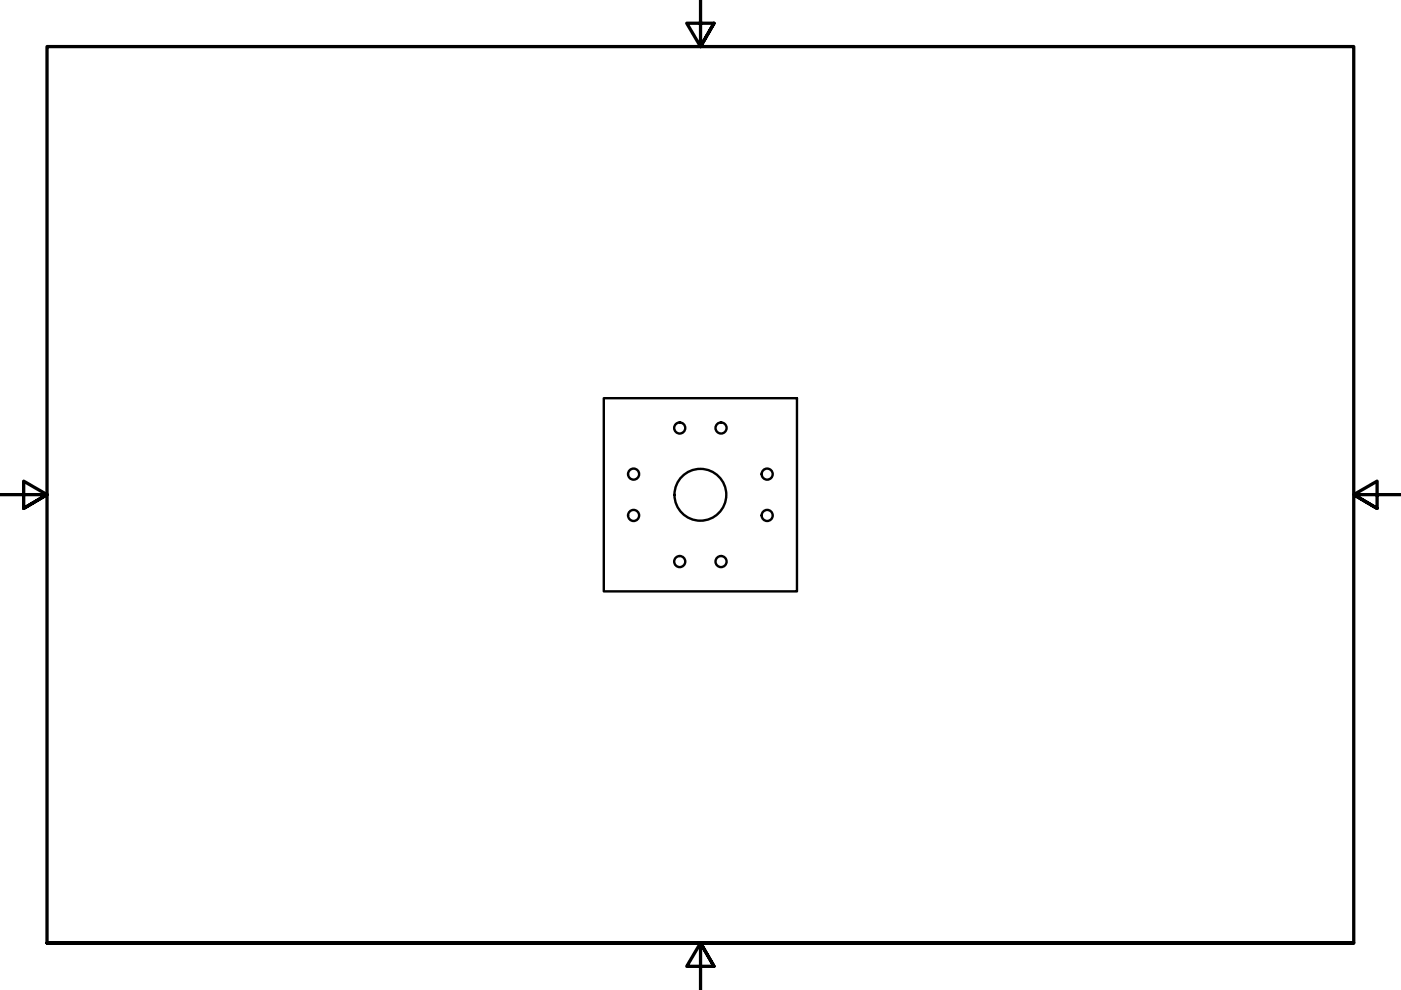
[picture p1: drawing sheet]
<svg xmlns="http://www.w3.org/2000/svg" width="297mm" height="210mm" viewBox="0 0 297 210" stroke-linecap="round" stroke-linejoin="round" font-family="sans-serif">
<!-- layer: Visible (ANSI) -->
<g fill="none" stroke="#000" stroke-width=".51">
<path d="M128 84.4h41v41h-41z"/>
<circle cx="144.1" cy="90.7" r="1.17"/>
<circle cx="152.9" cy="90.7" r="1.17"/>
<circle cx="134.3" cy="100.5" r="1.17"/>
<circle cx="134.3" cy="109.3" r="1.17"/>
<circle cx="144.1" cy="119.1" r="1.17"/>
<circle cx="148.5" cy="104.9" r="5.5"/>
<circle cx="152.9" cy="119.1" r="1.17"/>
<circle cx="162.7" cy="100.5" r="1.17"/>
<circle cx="162.7" cy="109.3" r="1.17"/>
</g>
<!-- layer: Border (ANSI) -->
<path d="M148.5 -.1v10l-2.9-5h5.8l-2.9 5 2.9-5M0 104.9h10l-5-2.9v5.8l5-2.9-5 2.9M297 104.9h-10l5-2.9v5.8l-5-2.9 5 2.9M10 199.9v-190h277v190h-277h277M151.4 204.9l-2.9-5 2.9 5h-5.8l2.9-5v10" fill="none" stroke="#000" stroke-width=".7"/>
</svg>
